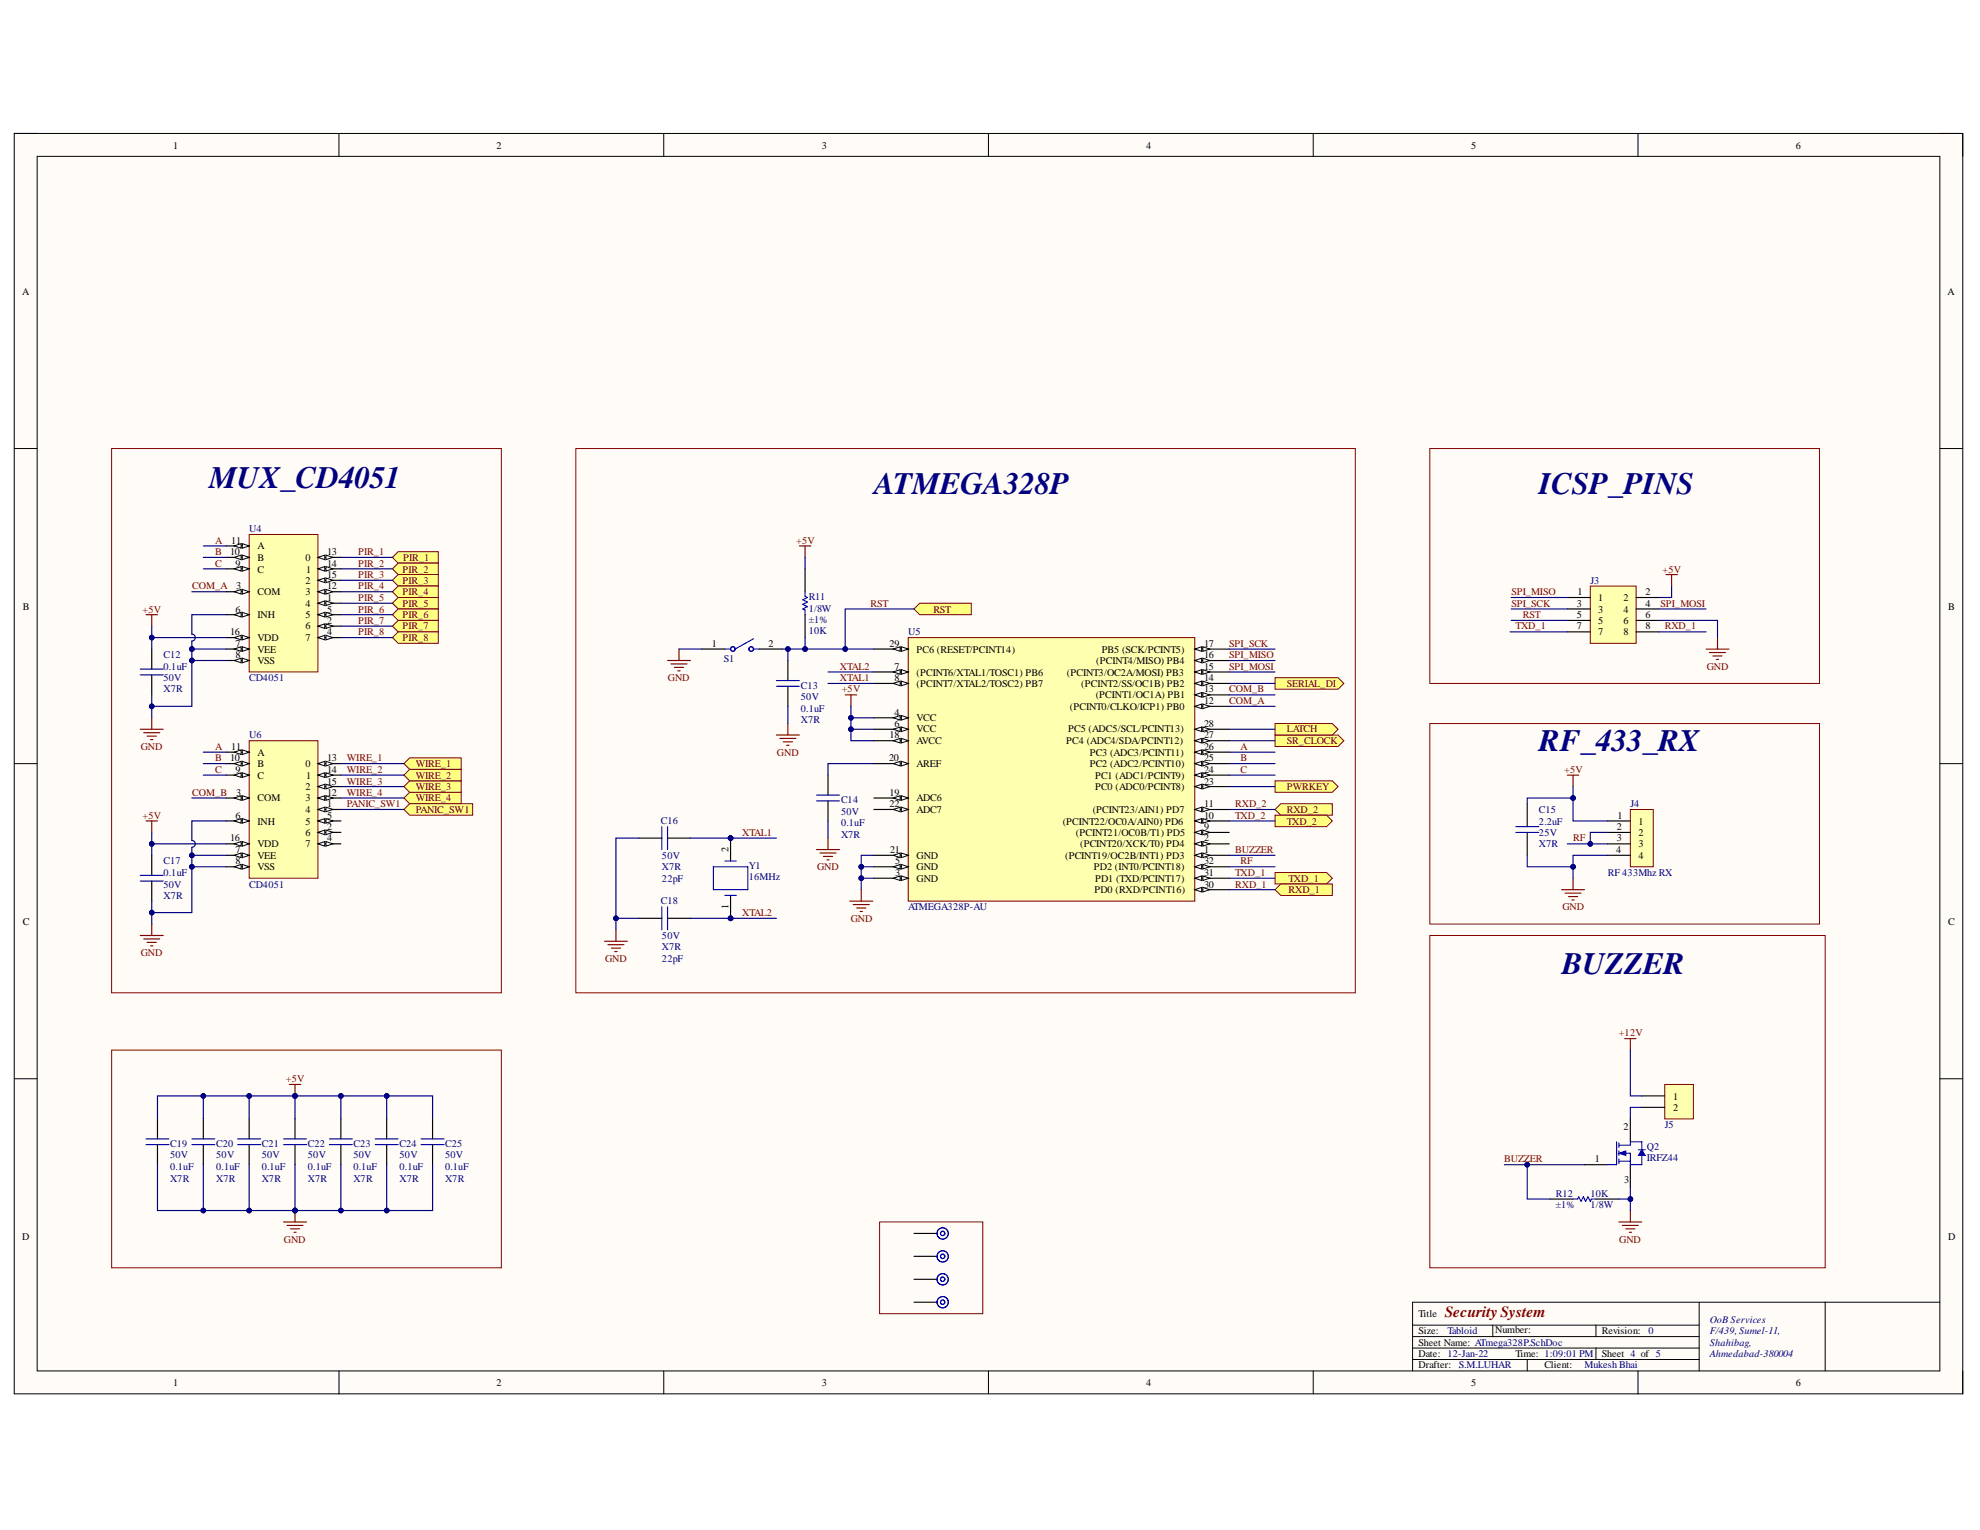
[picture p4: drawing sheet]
<svg xmlns="http://www.w3.org/2000/svg" width="279mm" height="216mm" viewBox="0 0 279 216" stroke-linecap="round" stroke-linejoin="round" font-family="sans-serif">
<defs><g id="words">
<g font-size="4.4" fill="#000080">
<text x="29.5" y="68.8">MUX_CD4051</text>
<text x="123.3" y="69.6">ATMEGA328P</text>
<text x="217.2" y="69.6">ICSP_PINS</text>
<text x="217.2" y="106">RF_433_RX</text>
<text x="220.4" y="137.5">BUZZER</text>
</g>
<text font-size="2.2" fill="#800000" x="203.9" y="185.8">SecuritySystem</text>
<g font-size="1.4">
<text x="24.4" y="21">1</text>
<text x="70.1" y="21">2</text>
<text x="116" y="21">3</text>
<text x="161.7" y="21">4</text>
<text x="207.6" y="21">5</text>
<text x="253.4" y="21">6</text>
<text x="3.1" y="41.6">A</text>
<text x="274.8" y="41.6">A</text>
<text x="32.6" y="76.7">11</text>
<text x="36.3" y="77.5">A</text>
<text x="32.5" y="78.3">10</text>
<text x="33.2" y="80">9</text>
<text x="33.3" y="83.2">3</text>
<text x="36.3" y="79.1">B</text>
<text x="36.3" y="80.8">C</text>
<text x="43.1" y="82.4">2</text>
<text x="43.1" y="79.1">0</text>
<text x="43.2" y="80.8">1</text>
<text x="46.2" y="83.2">12</text>
<text x="46.2" y="81.6">15</text>
<text x="46.2" y="80">14</text>
<text x="46.2" y="78.3">13</text>
<text x="3.2" y="86">B</text>
<text x="32.5" y="89.7">16</text>
<text x="33.2" y="86.5">6</text>
<text x="36.3" y="84">COM</text>
<text x="36.3" y="87.2">INH</text>
<text x="43.1" y="88.8">6</text>
<text x="43.1" y="87.2">5</text>
<text x="43.1" y="85.6">4</text>
<text x="43.1" y="84">3</text>
<text x="46.2" y="89.7">4</text>
<text x="46.2" y="88.1">2</text>
<text x="46.2" y="86.5">5</text>
<text x="46.2" y="84.8">1</text>
<text x="222.5" y="85.6">3</text>
<text x="222.5" y="87.2">5</text>
<text x="222.5" y="88.8">7</text>
<text x="222.6" y="84">1</text>
<text x="225.5" y="84.8">1</text>
<text x="225.5" y="86.5">3</text>
<text x="225.5" y="88.1">5</text>
<text x="225.5" y="89.7">7</text>
<text x="229.1" y="84.8">2</text>
<text x="229.1" y="86.5">4</text>
<text x="229.1" y="88.1">6</text>
<text x="229.1" y="89.7">8</text>
<text x="232.2" y="84">2</text>
<text x="232.2" y="85.6">4</text>
<text x="232.2" y="87.2">6</text>
<text x="232.2" y="88.8">8</text>
<text x="274.9" y="86">B</text>
<text x="33.2" y="91.3">7</text>
<text x="33.2" y="92.9">8</text>
<text x="36.3" y="90.4">VDD</text>
<text x="36.3" y="92.1">VEE</text>
<text x="36.3" y="93.7">VSS</text>
<text x="43.1" y="90.4">7</text>
<text x="100.4" y="91.3">1</text>
<text x="108.5" y="91.3">2</text>
<text x="125.5" y="91.3">29</text>
<text x="126.2" y="94.5">7</text>
<text x="129.3" y="95.3">(PCINT6/XTAL1/TOSC1) PB6</text>
<text x="129.3" y="92.1">PC6 (RESET/PCINT14)</text>
<text x="150.6" y="95.3">(PCINT3/OC2A/MOSI) PB3</text>
<text x="154.7" y="93.7">(PCINT4/MISO) PB4</text>
<text x="155.5" y="92.1">PB5 (SCK/PCINT5)</text>
<text x="169.9" y="94.5">15</text>
<text x="169.9" y="92.9">16</text>
<text x="169.9" y="91.3">17</text>
<text x="126.2" y="101">4</text>
<text x="126.2" y="96.1">8</text>
<text x="129.3" y="101.8">VCC</text>
<text x="129.3" y="96.9">(PCINT7/XTAL2/TOSC2) PB7</text>
<text x="151" y="100.1">(PCINT0/CLKO/ICP1) PB0</text>
<text x="152.6" y="96.9">(PCINT2/SS/OC1B) PB2</text>
<text x="154.6" y="98.5">(PCINT1/OC1A) PB1</text>
<text x="169.9" y="99.4">12</text>
<text x="169.9" y="97.7">13</text>
<text x="169.9" y="96.1">14</text>
<text x="32.5" y="107.4">10</text>
<text x="32.6" y="105.8">11</text>
<text x="36.3" y="106.7">A</text>
<text x="46.2" y="107.4">13</text>
<text x="125.4" y="107.4">20</text>
<text x="125.5" y="104.2">18</text>
<text x="126.2" y="102.6">6</text>
<text x="129.3" y="103.4">VCC</text>
<text x="129.3" y="105.1">AVCC</text>
<text x="150.5" y="105.1">PC4 (ADC4/SDA/PCINT12)</text>
<text x="150.7" y="103.4">PC5 (ADC5/SCL/PCINT13)</text>
<text x="153.8" y="106.7">PC3 (ADC3/PCINT11)</text>
<text x="169.9" y="107.4">25</text>
<text x="169.9" y="105.8">26</text>
<text x="169.9" y="104.2">27</text>
<text x="169.9" y="102.6">28</text>
<text x="33.2" y="109">9</text>
<text x="33.3" y="112.3">3</text>
<text x="36.3" y="108.3">B</text>
<text x="36.3" y="109.9">C</text>
<text x="36.3" y="113.1">COM</text>
<text x="43.1" y="113.1">3</text>
<text x="43.1" y="111.5">2</text>
<text x="43.1" y="108.3">0</text>
<text x="43.2" y="109.9">1</text>
<text x="46.2" y="113.9">1</text>
<text x="46.2" y="112.3">12</text>
<text x="46.2" y="110.7">15</text>
<text x="46.2" y="109">14</text>
<text x="125.5" y="112.3">19</text>
<text x="125.5" y="113.9">22</text>
<text x="129.3" y="113.1">ADC6</text>
<text x="129.3" y="108.3">AREF</text>
<text x="153.8" y="108.3">PC2 (ADC2/PCINT10)</text>
<text x="154.5" y="111.5">PC0 (ADC0/PCINT8)</text>
<text x="154.5" y="109.9">PC1 (ADC1/PCINT9)</text>
<text x="169.9" y="113.9">11</text>
<text x="169.9" y="110.7">23</text>
<text x="169.9" y="109">24</text>
<text x="32.5" y="118.7">16</text>
<text x="33.2" y="115.5">6</text>
<text x="36.3" y="116.4">INH</text>
<text x="36.3" y="119.6">VDD</text>
<text x="43.1" y="119.6">7</text>
<text x="43.1" y="118">6</text>
<text x="43.1" y="116.4">5</text>
<text x="43.1" y="114.7">4</text>
<text x="46.2" y="118.7">4</text>
<text x="46.2" y="117.1">2</text>
<text x="46.2" y="115.5">5</text>
<text x="129.3" y="114.7">ADC7</text>
<text x="150" y="116.4">(PCINT22/OC0A/AIN0) PD6</text>
<text x="151.8" y="118">(PCINT21/OC0B/T1) PD5</text>
<text x="152.4" y="119.6">(PCINT20/XCK/T0) PD4</text>
<text x="154.2" y="114.7">(PCINT23/AIN1) PD7</text>
<text x="169.9" y="118.7">2</text>
<text x="169.9" y="117.1">9</text>
<text x="169.9" y="115.5">10</text>
<text x="228.2" y="117.1">2</text>
<text x="228.2" y="118.7">3</text>
<text x="228.2" y="115.5">1</text>
<text x="231.2" y="116.4">1</text>
<text x="231.2" y="118">2</text>
<text x="231.2" y="119.6">3</text>
<text x="33.2" y="120.3">7</text>
<text x="33.2" y="122">8</text>
<text x="36.3" y="121.2">VEE</text>
<text x="36.3" y="122.8">VSS</text>
<text x="102.8" y="120.2" transform="rotate(-90 102.8 120.2)">2</text>
<text x="125.6" y="120.3">21</text>
<text x="126.3" y="123.6">3</text>
<text x="126.3" y="122">5</text>
<text x="129.3" y="124.4">GND</text>
<text x="129.3" y="122.8">GND</text>
<text x="129.3" y="121.2">GND</text>
<text x="150.3" y="121.2">(PCINT19/OC2B/INT1) PD3</text>
<text x="154.4" y="122.8">PD2 (INT0/PCINT18)</text>
<text x="154.5" y="124.4">PD1 (TXD/PCINT17)</text>
<text x="169.9" y="120.3">1</text>
<text x="169.9" y="125.2">30</text>
<text x="169.9" y="123.6">31</text>
<text x="169.9" y="122">32</text>
<text x="228.1" y="120.3">4</text>
<text x="231.2" y="121.2">4</text>
<text x="3.2" y="130.5">C</text>
<text x="102.8" y="128.2" transform="rotate(-90 102.8 128.2)">1</text>
<text x="154.4" y="126">PD0 (RXD/PCINT16)</text>
<text x="274.9" y="130.5">C</text>
<text x="236.1" y="155.2">1</text>
<text x="229.1" y="159.5">2</text>
<text x="236.1" y="156.8">2</text>
<text x="225" y="164">1</text>
<text x="229.2" y="166.9">3</text>
<text x="3.1" y="174.9">D</text>
<text x="274.9" y="174.9">D</text>
<text x="200.2" y="185.8">Title</text>
<text x="200.2" y="188.3">Size:</text>
<text x="200.2" y="191.5">Date: 12-Jan-22</text>
<text x="200.2" y="189.9">Sheet Name: ATmega328P.SchDoc</text>
<text x="211" y="188.1">Number:</text>
<text x="213.9" y="191.5">Time: 1:09:01 PM</text>
<text x="226" y="188.3">Revision:</text>
<text x="226" y="191.5">Sheet 4 of 5</text>
<text x="24.4" y="195.6">1</text>
<text x="70.1" y="195.6">2</text>
<text x="116" y="195.6">3</text>
<text x="161.7" y="195.6">4</text>
<text x="200.2" y="193.1">Drafter:</text>
<text x="207.6" y="195.6">5</text>
<text x="217.9" y="193.1">Client:</text>
<text x="253.4" y="195.6">6</text>
</g>
<g font-size="1.4" fill="#800000">
<text x="30.3" y="76.7">A</text>
<text x="112.3" y="76.7">+5V</text>
<text x="27.1" y="83.2">COM_A</text>
<text x="30.3" y="78.3">B</text>
<text x="30.3" y="80">C</text>
<text x="50.6" y="78.3">PIR_1</text>
<text x="50.6" y="80">PIR_2</text>
<text x="50.6" y="81.6">PIR_3</text>
<text x="50.6" y="83.2">PIR_4</text>
<text x="56.8" y="80.8">PIR_2</text>
<text x="56.8" y="82.4">PIR_3</text>
<text x="56.9" y="79.1">PIR_1</text>
<text x="234.6" y="80.8">+5V</text>
<text x="20.1" y="86.5">+5V</text>
<text x="50.6" y="84.8">PIR_5</text>
<text x="50.6" y="86.5">PIR_6</text>
<text x="50.6" y="88.1">PIR_7</text>
<text x="50.6" y="89.7">PIR_8</text>
<text x="56.8" y="85.6">PIR_5</text>
<text x="56.8" y="87.2">PIR_6</text>
<text x="56.8" y="84">PIR_4</text>
<text x="56.8" y="88.8">PIR_7</text>
<text x="122.8" y="85.6">RST</text>
<text x="131.7" y="86.5">RST</text>
<text x="213.3" y="84">SPI_MISO</text>
<text x="213.3" y="85.6">SPI_SCK</text>
<text x="213.9" y="88.8">TXD_1</text>
<text x="214.9" y="87.2">RST</text>
<text x="234.3" y="85.6">SPI_MOSI</text>
<text x="234.9" y="88.8">RXD_1</text>
<text x="56.8" y="90.4">PIR_8</text>
<text x="118.5" y="94.5">XTAL2</text>
<text x="173.5" y="91.3">SPI_SCK</text>
<text x="173.5" y="92.9">SPI_MISO</text>
<text x="173.5" y="94.5">SPI_MOSI</text>
<text x="240.8" y="94.5">GND</text>
<text x="94.3" y="96.1">GND</text>
<text x="118.5" y="96.1">XTAL1</text>
<text x="118.8" y="97.7">+5V</text>
<text x="173.5" y="97.7">COM_B</text>
<text x="173.5" y="99.4">COM_A</text>
<text x="181.6" y="96.9">SERIAL_DI</text>
<text x="19.9" y="105.8">GND</text>
<text x="30.3" y="105.8">A</text>
<text x="30.3" y="107.4">B</text>
<text x="48.9" y="107.4">WIRE_1</text>
<text x="109.6" y="106.7">GND</text>
<text x="175.1" y="105.8">A</text>
<text x="175.1" y="107.4">B</text>
<text x="181.6" y="105.1">SR_CLOCK</text>
<text x="181.6" y="103.4">LATCH</text>
<text x="27.1" y="112.3">COM_B</text>
<text x="30.3" y="109">C</text>
<text x="48.9" y="109">WIRE_2</text>
<text x="48.9" y="110.7">WIRE_3</text>
<text x="48.9" y="112.3">WIRE_4</text>
<text x="48.9" y="113.9">PANIC_SW1</text>
<text x="58.7" y="113.1">WIRE_4</text>
<text x="58.7" y="111.5">WIRE_3</text>
<text x="58.7" y="108.3">WIRE_1</text>
<text x="58.7" y="109.9">WIRE_2</text>
<text x="174.3" y="113.9">RXD_2</text>
<text x="175.1" y="109">C</text>
<text x="181.6" y="111.5">PWRKEY</text>
<text x="220.7" y="109">+5V</text>
<text x="20.1" y="115.5">+5V</text>
<text x="58.7" y="114.7">PANIC_SW1</text>
<text x="104.7" y="118">XTAL1</text>
<text x="174.3" y="115.5">TXD_2</text>
<text x="181.6" y="114.7">RXD_2</text>
<text x="181.6" y="116.4">TXD_2</text>
<text x="222" y="118.7">RF</text>
<text x="115.3" y="122.8">GND</text>
<text x="174.3" y="125.2">RXD_1</text>
<text x="174.3" y="123.6">TXD_1</text>
<text x="174.3" y="120.3">BUZZER</text>
<text x="175.1" y="122">RF</text>
<text x="181.8" y="124.4">TXD_1</text>
<text x="104.7" y="129.3">XTAL2</text>
<text x="120" y="130.1">GND</text>
<text x="181.8" y="126">RXD_1</text>
<text x="220.5" y="128.5">GND</text>
<text x="19.9" y="135">GND</text>
<text x="85.4" y="135.7">GND</text>
<text x="228.4" y="146.2">+12V</text>
<text x="40.3" y="152.7">+5V</text>
<text x="212.3" y="164">BUZZER</text>
<text x="40.1" y="175.4">GND</text>
<text x="228.5" y="175.4">GND</text>
</g>
<g font-size="1.4" fill="#000080">
<text x="35.2" y="75.1">U4</text>
<text x="224.4" y="82.4">J3</text>
<text x="114.1" y="86.3">1/8W</text>
<text x="114.1" y="87.9">±1%</text>
<text x="114.1" y="89.5">10K</text>
<text x="114.1" y="84.6">R11</text>
<text x="128.2" y="89.7">U5</text>
<text x="23.1" y="94.5">0.1uF</text>
<text x="23.1" y="92.9">C12</text>
<text x="102.1" y="93.4">S1</text>
<text x="23.1" y="96.1">50V</text>
<text x="23.1" y="97.7">X7R</text>
<text x="35.2" y="96.1">CD4051</text>
<text x="113" y="98.8">50V</text>
<text x="113" y="100.4">0.1uF</text>
<text x="113" y="97.2">C13</text>
<text x="35.2" y="104.2">U6</text>
<text x="113" y="102">X7R</text>
<text x="118.7" y="113.3">C14</text>
<text x="230.1" y="113.9">J4</text>
<text x="93.2" y="116.2">C16</text>
<text x="118.7" y="114.9">50V</text>
<text x="118.7" y="116.5">0.1uF</text>
<text x="118.7" y="118.2">X7R</text>
<text x="217.2" y="118">25V</text>
<text x="217.2" y="119.6">X7R</text>
<text x="217.2" y="116.4">2.2uF</text>
<text x="217.2" y="114.7">C15</text>
<text x="23.1" y="125.2">50V</text>
<text x="23.1" y="123.6">0.1uF</text>
<text x="23.1" y="122">C17</text>
<text x="35.2" y="125.2">CD4051</text>
<text x="93.4" y="121.2">50V</text>
<text x="93.4" y="122.8">X7R</text>
<text x="93.4" y="124.4">22pF</text>
<text x="105.7" y="122.6">Y1</text>
<text x="105.7" y="124.2">16MHz</text>
<text x="226.9" y="123.6">RF 433Mhz RX</text>
<text x="23.1" y="126.9">X7R</text>
<text x="93.2" y="127.5">C18</text>
<text x="128.2" y="128.5">ATMEGA328P-AU</text>
<text x="93.4" y="132.5">50V</text>
<text x="93.4" y="134.1">X7R</text>
<text x="93.4" y="135.7">22pF</text>
<text x="24" y="161.8">C19</text>
<text x="30.5" y="161.8">C20</text>
<text x="36.9" y="161.8">C21</text>
<text x="43.5" y="161.8">C22</text>
<text x="49.9" y="161.8">C23</text>
<text x="56.4" y="161.8">C24</text>
<text x="62.8" y="161.8">C25</text>
<text x="234.9" y="159.2">J5</text>
<text x="24" y="163.4">50V</text>
<text x="24" y="165.1">0.1uF</text>
<text x="24" y="166.7">X7R</text>
<text x="30.5" y="163.4">50V</text>
<text x="30.5" y="165.1">0.1uF</text>
<text x="30.5" y="166.7">X7R</text>
<text x="36.9" y="163.4">50V</text>
<text x="36.9" y="165.1">0.1uF</text>
<text x="36.9" y="166.7">X7R</text>
<text x="43.5" y="163.4">50V</text>
<text x="43.5" y="165.1">0.1uF</text>
<text x="43.5" y="166.7">X7R</text>
<text x="49.9" y="163.4">50V</text>
<text x="49.9" y="165.1">0.1uF</text>
<text x="49.9" y="166.7">X7R</text>
<text x="56.4" y="163.4">50V</text>
<text x="56.4" y="165.1">0.1uF</text>
<text x="56.4" y="166.7">X7R</text>
<text x="62.8" y="163.4">50V</text>
<text x="62.8" y="165.1">0.1uF</text>
<text x="62.8" y="166.7">X7R</text>
<text x="232.4" y="162.3">Q2</text>
<text x="232.4" y="163.9">IRFZ44</text>
<text x="219.5" y="170.5">±1%</text>
<text x="219.5" y="168.9">R12</text>
<text x="224.4" y="170.5">1/8W</text>
<text x="224.4" y="168.9">10K</text>
<text x="204.2" y="188.3">Tabloid</text>
<text x="232.6" y="188.3">0</text>
<text x="241.3" y="186.7">OoB Services</text>
<text x="241.3" y="188.3">F/439,Sumel-11,</text>
<text x="241.3" y="189.9">Shahibag,</text>
<text x="241.3" y="191.5">Ahmedabad-380004</text>
<text x="205.8" y="193.1">S.M.LUHAR</text>
<text x="223.6" y="193.1">Mukesh Bhai</text>
</g>
</g></defs>
<path d="M2 18.8h275v177.9h-275z" fill-rule="evenodd" fill="#fffcf8"/>
<path d="M2 18.8h275v177.9h-275z" fill="none" stroke="#000" stroke-width=".14"/>
<path d="M5.2 22.1h268.5v171.4h-268.5z" fill-rule="evenodd" fill="#fffcf8"/>
<g fill="none" stroke="#000" stroke-width=".14">
<path d="M2 18.8h3.2M47.8 18.8v3.3M93.7 18.8v3.3M139.5 18.8v3.3M185.3 18.8v3.3M231.1 18.8v3.3M273.7 18.8h3.3v3.3M5.2 22.1h268.5v171.4h-268.5zM2 63.3h3.2M273.7 63.3h3.3M2 107.8h3.2M273.7 107.8h3.3"/>
<path d="M2 152.2h3.2M273.7 152.2h3.3M47.8 193.5v3.2M93.7 193.5v3.2M139.5 193.5v3.2M185.3 193.5v3.2M199.3 187h40.5M199.3 191.8h40.5M199.3 190.2h40.5M199.3 188.6h40.5M210.6 187v1.6M215.5 191.8v1.7"/>
<path d="M225.2 187v1.6M225.2 190.2v1.6M231.1 193.5v3.2M239.8 183.8v9.7M257.6 183.8v9.7M273.7 183.8h-74.4v9.7M277 193.5v3.2"/>
</g>
<path d="M112.8 77h1.6M113.6 77v1.7M94.2 93.2h3.2M94.7 93.7h2.2M95.2 94.2h1.3M95.7 94.7h.3M95.8 91.6v1.6" fill="none" stroke="#800000" stroke-width=".16"/>
<path d="M113.6 83.5v.7l.3 .1-.6 .3 .6 .4-.6 .3 .6 .3-.6 .3 .3 .2v.6" fill="none" stroke="#00f" stroke-width=".16"/>
<path d="M113.6 80.3v3.2M113.6 86.7v3.3" fill="none" stroke="#000" stroke-width=".16"/>
<circle cx="103.1" cy="118.3" r=".32" fill="#000080"/>
<circle cx="103.1" cy="118.3" r=".32" fill="none" stroke="#000080" stroke-width=".14"/>
<circle cx="103.1" cy="129.6" r=".32" fill="#000080"/>
<circle cx="103.1" cy="129.6" r=".32" fill="none" stroke="#000080" stroke-width=".14"/>
<path d="M100.7 122.3h4.8v3.2h-4.8z" fill="none" stroke="#00f" stroke-width=".16"/>
<path d="M103.1 118.3v3.2" fill="none" stroke="#000" stroke-width=".16"/>
<circle cx="103.1" cy="118.3" r=".32" fill="#000080"/>
<circle cx="103.1" cy="118.3" r=".32" fill="none" stroke="#000080" stroke-width=".14"/>
<path d="M103.1 126.4v3.2" fill="none" stroke="#000" stroke-width=".16"/>
<circle cx="103.1" cy="129.6" r=".32" fill="#000080"/>
<circle cx="103.1" cy="129.6" r=".32" fill="none" stroke="#000080" stroke-width=".14"/>
<path d="M93.4 116.6v3.3M94.2 116.6v3.3M93.4 128v3.2M94.2 128v3.2M102.3 121.5h1.6M102.3 126.4h1.6" fill="none" stroke="#00f" stroke-width=".16"/>
<path d="M90.2 118.3h3.2M94.2 118.3h3.2M90.2 129.6h3.2M94.2 129.6h3.2" fill="none" stroke="#000" stroke-width=".16"/>
<g fill="none" stroke="#800000" stroke-width=".16">
<path d="M119.3 98.1h1.6M120.1 98.1v1.6M115.2 119.9h3.3M116.8 118.3v1.6M85.3 132.8h3.2M85.8 133.3h2.2M86.3 133.8h1.3M86.8 134.3h.3M86.9 131.2v1.6M115.7 120.4h2.3M116.2 120.9h1.3M116.7 121.3h.3"/>
<path d="M229.3 146.6h1.6M230.1 146.6v1.6M228.4 172.4h3.3M228.9 172.9h2.3M229.4 173.4h1.3M229.9 173.9h.3M230.1 170.8v1.6"/>
</g>
<path d="M230.1 114.2h3.2v8.1h-3.2z" fill-rule="evenodd" fill="#ffffb0"/>
<path d="M230.1 114.2h3.2v8.1h-3.2z" fill="none" stroke="#800000" stroke-width=".14"/>
<g fill="none" stroke="#000" stroke-width=".16">
<path d="M226.8 115.8h3.3M226.8 117.5h3.3M226.8 119.1h3.3M226.8 120.7h3.3M22.2 157.9v2.8M28.7 157.9v2.8M35.2 157.9v2.8M41.6 157.9v2.8M48.1 157.9v2.8M54.6 157.9v2.8M61 157.9v2.8M22.2 161.5v2.8"/>
<path d="M28.7 161.5v2.8M35.2 161.5v2.8M41.6 161.5v2.8M48.1 161.5v2.8M54.6 161.5v2.8M61 161.5v2.8"/>
</g>
<path d="M221.2 109.4h1.6M222 109.4v1.6M220.4 125.5h3.2M220.8 126h2.3M221.3 126.5h1.3M221.8 127h.3M222 123.9v1.6M40 172.4h3.2M40.5 172.9h2.3M41 173.4h1.3M41.5 173.9h.3M41.6 170.8v1.6" fill="none" stroke="#800000" stroke-width=".16"/>
<g fill="none" stroke="#00f" stroke-width=".16">
<path d="M20.6 161.5h3.2M20.6 160.7h3.2M27.1 161.5h3.2M27.1 160.7h3.2M33.5 161.5h3.3M33.5 160.7h3.3M40 161.5h3.2M40 160.7h3.2M46.5 161.5h3.2M46.5 160.7h3.2M53 161.5h3.2M53 160.7h3.2"/>
<path d="M59.4 161.5h3.3M59.4 160.7h3.3"/>
</g>
<circle cx="41.6" cy="170.8" r=".32" fill="#000080"/>
<circle cx="41.6" cy="170.8" r=".32" fill="none" stroke="#000080" stroke-width=".14"/>
<path d="M40.8 153h1.6M41.6 153v1.6" fill="none" stroke="#800000" stroke-width=".16"/>
<circle cx="41.6" cy="154.6" r=".32" fill="#000080"/>
<circle cx="41.6" cy="154.6" r=".32" fill="none" stroke="#000080" stroke-width=".14"/>
<g fill="none" stroke="#00f" stroke-width=".16">
<path d="M115.2 113h3.3M115.2 112.2h3.3"/>
<circle cx="133" cy="177.3" r=".31"/>
<circle cx="133" cy="174.1" r=".31"/>
<circle cx="133" cy="177.3" r=".8"/>
<circle cx="133" cy="174.1" r=".8"/>
<circle cx="133" cy="180.5" r=".31"/>
<circle cx="133" cy="183.8" r=".31"/>
<circle cx="133" cy="180.5" r=".8"/>
<circle cx="133" cy="183.8" r=".8"/>
</g>
<path d="M116.8 109.4v2.8M116.8 113v2.8M129 174.1h3.2M129 177.3h3.2M129 180.5h3.2M129 183.8h3.2" fill="none" stroke="#000" stroke-width=".16"/>
<path d="M235.1 81.1h1.6M235.9 81.1v1.6M240.7 91.6h3.3M241.2 92.1h2.3M241.7 92.6h1.3M242.2 93.1h.3M242.4 90v1.6M119.9 127.2h3.3M120.4 127.6h2.3M120.9 128.1h1.3M121.4 128.6h.3M121.5 125.5v1.7" fill="none" stroke="#800000" stroke-width=".16"/>
<path d="M35.2 104.5h9.7v19.4h-9.7z" fill-rule="evenodd" fill="#ffffb0"/>
<path d="M35.2 104.5h9.7v19.4h-9.7z" fill="none" stroke="#800000" stroke-width=".14"/>
<path d="M31.9 106.1h3.3" fill="none" stroke="#000" stroke-width=".16"/>
<path d="M34.2 105.8l1 .3-1 .4z" fill="#f8fcff"/>
<path d="M34.2 105.8l1 .3-1 .4z" fill="none" stroke="#000" stroke-width=".14"/>
<path d="M33.1 106.1l.9-.3v.7z" fill="#f8fcff"/>
<path d="M33.1 106.1l.9-.3v.7z" fill="none" stroke="#000" stroke-width=".14"/>
<path d="M31.9 107.8h3.3" fill="none" stroke="#000" stroke-width=".16"/>
<path d="M34.2 107.4l1 .4-1 .3z" fill="#f8fcff"/>
<path d="M34.2 107.4l1 .4-1 .3z" fill="none" stroke="#000" stroke-width=".14"/>
<path d="M33.1 107.8l.9-.4v.7z" fill="#f8fcff"/>
<path d="M33.1 107.8l.9-.4v.7z" fill="none" stroke="#000" stroke-width=".14"/>
<path d="M31.9 109.4h3.3" fill="none" stroke="#000" stroke-width=".16"/>
<path d="M34.2 109l1 .4-1 .3z" fill="#f8fcff"/>
<path d="M34.2 109l1 .4-1 .3z" fill="none" stroke="#000" stroke-width=".14"/>
<path d="M33.1 109.4l.9-.4v.7z" fill="#f8fcff"/>
<path d="M33.1 109.4l.9-.4v.7z" fill="none" stroke="#000" stroke-width=".14"/>
<path d="M31.9 112.6h3.3" fill="none" stroke="#000" stroke-width=".16"/>
<path d="M34.2 112.3l1 .3-1 .3z" fill="#f8fcff"/>
<path d="M34.2 112.3l1 .3-1 .3z" fill="none" stroke="#000" stroke-width=".14"/>
<path d="M33.1 112.6l.9-.3v.6z" fill="#f8fcff"/>
<path d="M33.1 112.6l.9-.3v.6z" fill="none" stroke="#000" stroke-width=".14"/>
<path d="M31.9 115.8h3.3" fill="none" stroke="#000" stroke-width=".16"/>
<path d="M34.2 115.5l1 .3-1 .4z" fill="#f8fcff"/>
<path d="M34.2 115.5l1 .3-1 .4z" fill="none" stroke="#000" stroke-width=".14"/>
<path d="M33.1 115.8l.9-.3v.7z" fill="#f8fcff"/>
<path d="M33.1 115.8l.9-.3v.7z" fill="none" stroke="#000" stroke-width=".14"/>
<path d="M31.9 119.1h3.3" fill="none" stroke="#000" stroke-width=".16"/>
<path d="M34.2 118.8l1 .3-1 .3z" fill="#f8fcff"/>
<path d="M34.2 118.8l1 .3-1 .3z" fill="none" stroke="#000" stroke-width=".14"/>
<path d="M33.1 119.1l.9-.3v.6z" fill="#f8fcff"/>
<path d="M33.1 119.1l.9-.3v.6z" fill="none" stroke="#000" stroke-width=".14"/>
<path d="M31.9 120.7h3.3" fill="none" stroke="#000" stroke-width=".16"/>
<path d="M34.2 120.4l1 .3-1 .3z" fill="#f8fcff"/>
<path d="M34.2 120.4l1 .3-1 .3z" fill="none" stroke="#000" stroke-width=".14"/>
<path d="M33.1 120.7l.9-.3v.6z" fill="#f8fcff"/>
<path d="M33.1 120.7l.9-.3v.6z" fill="none" stroke="#000" stroke-width=".14"/>
<path d="M31.9 122.3h3.3" fill="none" stroke="#000" stroke-width=".16"/>
<path d="M34.2 122l1 .3-1 .3z" fill="#f8fcff"/>
<path d="M34.2 122l1 .3-1 .3z" fill="none" stroke="#000" stroke-width=".14"/>
<path d="M33.1 122.3l.9-.3v.6z" fill="#f8fcff"/>
<path d="M33.1 122.3l.9-.3v.6z" fill="none" stroke="#000" stroke-width=".14"/>
<path d="M44.9 119.1h3.2" fill="none" stroke="#000" stroke-width=".16"/>
<path d="M44.9 119.1l.9-.3v.6z" fill="#f8fcff"/>
<path d="M44.9 119.1l.9-.3v.6z" fill="none" stroke="#000" stroke-width=".14"/>
<path d="M46 118.8l1 .3-1 .3z" fill="#f8fcff"/>
<path d="M46 118.8l1 .3-1 .3z" fill="none" stroke="#000" stroke-width=".14"/>
<path d="M44.9 117.5h3.2" fill="none" stroke="#000" stroke-width=".16"/>
<path d="M44.9 117.5l.9-.4v.7z" fill="#f8fcff"/>
<path d="M44.9 117.5l.9-.4v.7z" fill="none" stroke="#000" stroke-width=".14"/>
<path d="M46 117.1l1 .4-1 .3z" fill="#f8fcff"/>
<path d="M46 117.1l1 .4-1 .3z" fill="none" stroke="#000" stroke-width=".14"/>
<path d="M44.9 115.8h3.2" fill="none" stroke="#000" stroke-width=".16"/>
<path d="M44.9 115.8l.9-.3v.7z" fill="#f8fcff"/>
<path d="M44.9 115.8l.9-.3v.7z" fill="none" stroke="#000" stroke-width=".14"/>
<path d="M46 115.5l1 .3-1 .4z" fill="#f8fcff"/>
<path d="M46 115.5l1 .3-1 .4z" fill="none" stroke="#000" stroke-width=".14"/>
<path d="M44.9 114.2h3.2" fill="none" stroke="#000" stroke-width=".16"/>
<path d="M44.9 114.2l.9-.3v.6z" fill="#f8fcff"/>
<path d="M44.9 114.2l.9-.3v.6z" fill="none" stroke="#000" stroke-width=".14"/>
<path d="M46 113.9l1 .3-1 .3z" fill="#f8fcff"/>
<path d="M46 113.9l1 .3-1 .3z" fill="none" stroke="#000" stroke-width=".14"/>
<path d="M44.9 112.6h3.2" fill="none" stroke="#000" stroke-width=".16"/>
<path d="M44.9 112.6l.9-.3v.6z" fill="#f8fcff"/>
<path d="M44.9 112.6l.9-.3v.6z" fill="none" stroke="#000" stroke-width=".14"/>
<path d="M46 112.3l1 .3-1 .3z" fill="#f8fcff"/>
<path d="M46 112.3l1 .3-1 .3z" fill="none" stroke="#000" stroke-width=".14"/>
<path d="M44.9 111h3.2" fill="none" stroke="#000" stroke-width=".16"/>
<path d="M44.9 111l.9-.3v.6z" fill="#f8fcff"/>
<path d="M44.9 111l.9-.3v.6z" fill="none" stroke="#000" stroke-width=".14"/>
<path d="M46 110.7l1 .3-1 .3z" fill="#f8fcff"/>
<path d="M46 110.7l1 .3-1 .3z" fill="none" stroke="#000" stroke-width=".14"/>
<path d="M44.9 109.4h3.2" fill="none" stroke="#000" stroke-width=".16"/>
<path d="M44.9 109.4l.9-.4v.7z" fill="#f8fcff"/>
<path d="M44.9 109.4l.9-.4v.7z" fill="none" stroke="#000" stroke-width=".14"/>
<path d="M46 109l1 .4-1 .3z" fill="#f8fcff"/>
<path d="M46 109l1 .4-1 .3z" fill="none" stroke="#000" stroke-width=".14"/>
<path d="M44.9 107.8h3.2" fill="none" stroke="#000" stroke-width=".16"/>
<path d="M44.9 107.8l.9-.4v.7z" fill="#f8fcff"/>
<path d="M44.9 107.8l.9-.4v.7z" fill="none" stroke="#000" stroke-width=".14"/>
<path d="M46 107.4l1 .4-1 .3z" fill="#f8fcff"/>
<path d="M46 107.4l1 .4-1 .3z" fill="none" stroke="#000" stroke-width=".14"/>
<path d="M35.2 75.4h9.7v19.4h-9.7z" fill-rule="evenodd" fill="#ffffb0"/>
<path d="M35.2 75.4h9.7v19.4h-9.7z" fill="none" stroke="#800000" stroke-width=".14"/>
<path d="M31.9 77h3.3" fill="none" stroke="#000" stroke-width=".16"/>
<path d="M34.2 76.7l1 .3-1 .4z" fill="#f8fcff"/>
<path d="M34.2 76.7l1 .3-1 .4z" fill="none" stroke="#000" stroke-width=".14"/>
<path d="M33.1 77l.9-.3v.7z" fill="#f8fcff"/>
<path d="M33.1 77l.9-.3v.7z" fill="none" stroke="#000" stroke-width=".14"/>
<path d="M31.9 78.7h3.3" fill="none" stroke="#000" stroke-width=".16"/>
<path d="M34.2 78.3l1 .4-1 .3z" fill="#f8fcff"/>
<path d="M34.2 78.3l1 .4-1 .3z" fill="none" stroke="#000" stroke-width=".14"/>
<path d="M33.1 78.7l.9-.4v.7z" fill="#f8fcff"/>
<path d="M33.1 78.7l.9-.4v.7z" fill="none" stroke="#000" stroke-width=".14"/>
<path d="M31.9 80.3h3.3" fill="none" stroke="#000" stroke-width=".16"/>
<path d="M34.2 79.9l1 .4-1 .3z" fill="#f8fcff"/>
<path d="M34.2 79.9l1 .4-1 .3z" fill="none" stroke="#000" stroke-width=".14"/>
<path d="M33.1 80.3l.9-.4v.7z" fill="#f8fcff"/>
<path d="M33.1 80.3l.9-.4v.7z" fill="none" stroke="#000" stroke-width=".14"/>
<path d="M31.9 83.5h3.3" fill="none" stroke="#000" stroke-width=".16"/>
<path d="M34.2 83.2l1 .3-1 .3z" fill="#f8fcff"/>
<path d="M34.2 83.2l1 .3-1 .3z" fill="none" stroke="#000" stroke-width=".14"/>
<path d="M33.1 83.5l.9-.3v.6z" fill="#f8fcff"/>
<path d="M33.1 83.5l.9-.3v.6z" fill="none" stroke="#000" stroke-width=".14"/>
<path d="M31.9 86.7h3.3" fill="none" stroke="#000" stroke-width=".16"/>
<path d="M34.2 86.4l1 .3-1 .4z" fill="#f8fcff"/>
<path d="M34.2 86.4l1 .3-1 .4z" fill="none" stroke="#000" stroke-width=".14"/>
<path d="M33.1 86.7l.9-.3v.7z" fill="#f8fcff"/>
<path d="M33.1 86.7l.9-.3v.7z" fill="none" stroke="#000" stroke-width=".14"/>
<path d="M31.9 90h3.3" fill="none" stroke="#000" stroke-width=".16"/>
<path d="M34.2 89.6l1 .4-1 .3z" fill="#f8fcff"/>
<path d="M34.2 89.6l1 .4-1 .3z" fill="none" stroke="#000" stroke-width=".14"/>
<path d="M33.1 90l.9-.4v.7z" fill="#f8fcff"/>
<path d="M33.1 90l.9-.4v.7z" fill="none" stroke="#000" stroke-width=".14"/>
<path d="M31.9 91.6h3.3" fill="none" stroke="#000" stroke-width=".16"/>
<path d="M34.2 91.3l1 .3-1 .3z" fill="#f8fcff"/>
<path d="M34.2 91.3l1 .3-1 .3z" fill="none" stroke="#000" stroke-width=".14"/>
<path d="M33.1 91.6l.9-.3v.6z" fill="#f8fcff"/>
<path d="M33.1 91.6l.9-.3v.6z" fill="none" stroke="#000" stroke-width=".14"/>
<path d="M31.9 93.2h3.3" fill="none" stroke="#000" stroke-width=".16"/>
<path d="M34.2 92.9l1 .3-1 .3z" fill="#f8fcff"/>
<path d="M34.2 92.9l1 .3-1 .3z" fill="none" stroke="#000" stroke-width=".14"/>
<path d="M33.1 93.2l.9-.3v.6z" fill="#f8fcff"/>
<path d="M33.1 93.2l.9-.3v.6z" fill="none" stroke="#000" stroke-width=".14"/>
<path d="M44.9 90h3.2" fill="none" stroke="#000" stroke-width=".16"/>
<path d="M44.9 90l.9-.4v.7z" fill="#f8fcff"/>
<path d="M44.9 90l.9-.4v.7z" fill="none" stroke="#000" stroke-width=".14"/>
<path d="M46 89.6l1 .4-1 .3z" fill="#f8fcff"/>
<path d="M46 89.6l1 .4-1 .3z" fill="none" stroke="#000" stroke-width=".14"/>
<path d="M44.9 88.4h3.2" fill="none" stroke="#000" stroke-width=".16"/>
<path d="M44.9 88.4l.9-.4v.7z" fill="#f8fcff"/>
<path d="M44.9 88.4l.9-.4v.7z" fill="none" stroke="#000" stroke-width=".14"/>
<path d="M46 88l1 .4-1 .3z" fill="#f8fcff"/>
<path d="M46 88l1 .4-1 .3z" fill="none" stroke="#000" stroke-width=".14"/>
<path d="M44.9 86.7h3.2" fill="none" stroke="#000" stroke-width=".16"/>
<path d="M44.9 86.7l.9-.3v.7z" fill="#f8fcff"/>
<path d="M44.9 86.7l.9-.3v.7z" fill="none" stroke="#000" stroke-width=".14"/>
<path d="M46 86.4l1 .3-1 .4z" fill="#f8fcff"/>
<path d="M46 86.4l1 .3-1 .4z" fill="none" stroke="#000" stroke-width=".14"/>
<path d="M44.9 85.1h3.2" fill="none" stroke="#000" stroke-width=".16"/>
<path d="M44.9 85.1l.9-.3v.6z" fill="#f8fcff"/>
<path d="M44.9 85.1l.9-.3v.6z" fill="none" stroke="#000" stroke-width=".14"/>
<path d="M46 84.8l1 .3-1 .3z" fill="#f8fcff"/>
<path d="M46 84.8l1 .3-1 .3z" fill="none" stroke="#000" stroke-width=".14"/>
<path d="M44.9 83.5h3.2" fill="none" stroke="#000" stroke-width=".16"/>
<path d="M44.9 83.5l.9-.3v.6z" fill="#f8fcff"/>
<path d="M44.9 83.5l.9-.3v.6z" fill="none" stroke="#000" stroke-width=".14"/>
<path d="M46 83.2l1 .3-1 .3z" fill="#f8fcff"/>
<path d="M46 83.2l1 .3-1 .3z" fill="none" stroke="#000" stroke-width=".14"/>
<path d="M44.9 81.9h3.2" fill="none" stroke="#000" stroke-width=".16"/>
<path d="M44.9 81.9l.9-.3v.6z" fill="#f8fcff"/>
<path d="M44.9 81.9l.9-.3v.6z" fill="none" stroke="#000" stroke-width=".14"/>
<path d="M46 81.6l1 .3-1 .3z" fill="#f8fcff"/>
<path d="M46 81.6l1 .3-1 .3z" fill="none" stroke="#000" stroke-width=".14"/>
<path d="M44.9 80.3h3.2" fill="none" stroke="#000" stroke-width=".16"/>
<path d="M44.9 80.3l.9-.4v.7z" fill="#f8fcff"/>
<path d="M44.9 80.3l.9-.4v.7z" fill="none" stroke="#000" stroke-width=".14"/>
<path d="M46 79.9l1 .4-1 .3z" fill="#f8fcff"/>
<path d="M46 79.9l1 .4-1 .3z" fill="none" stroke="#000" stroke-width=".14"/>
<path d="M44.9 78.7h3.2" fill="none" stroke="#000" stroke-width=".16"/>
<path d="M44.9 78.7l.9-.4v.7z" fill="#f8fcff"/>
<path d="M44.9 78.7l.9-.4v.7z" fill="none" stroke="#000" stroke-width=".14"/>
<path d="M46 78.3l1 .4-1 .3z" fill="#f8fcff"/>
<path d="M46 78.3l1 .4-1 .3z" fill="none" stroke="#000" stroke-width=".14"/>
<g fill="none" stroke="#800000" stroke-width=".16">
<path d="M20.6 86.7h1.6M21.4 86.7v1.7M19.8 102.9h3.2M20.3 103.4h2.2M20.6 115.8h1.6M20.8 103.9h1.3M21.2 104.4h.4M21.4 101.3v1.6M21.4 115.8v1.7M19.8 132h3.2M20.3 132.5h2.2M20.8 133h1.3"/>
<path d="M21.2 133.5h.4M21.4 130.4v1.6"/>
</g>
<path d="M234.9 153h4.1v4.9h-4.1z" fill-rule="evenodd" fill="#ffffb0"/>
<path d="M15.7 63.3h55v76.8h-55zM81.3 63.3h109.9v76.8h-109.9zM201.8 63.3h55v33.1h-55zM201.8 102.1h55v28.3h-55zM15.8 148.2h54.9v30.7h-54.9zM234.9 153h4.1v4.9h-4.1zM124.1 172.4h14.6v13h-14.6z" fill="none" stroke="#800000" stroke-width=".14"/>
<path d="M231.7 154.6h3.2M231.7 156.3h3.2" fill="none" stroke="#000" stroke-width=".16"/>
<path d="M128.2 90h40.4v37.2h-40.4z" fill-rule="evenodd" fill="#ffffb0"/>
<path d="M128.2 90h40.4v37.2h-40.4z" fill="none" stroke="#800000" stroke-width=".14"/>
<path d="M168.6 120.7h4.9" fill="none" stroke="#000" stroke-width=".16"/>
<path d="M168.6 120.7l1-.3v.6z" fill="#f8fcff"/>
<path d="M168.6 120.7l1-.3v.6z" fill="none" stroke="#000" stroke-width=".14"/>
<path d="M169.7 120.4l1 .3-1 .3z" fill="#f8fcff"/>
<path d="M169.7 120.4l1 .3-1 .3z" fill="none" stroke="#000" stroke-width=".14"/>
<path d="M168.6 119.1h4.9" fill="none" stroke="#000" stroke-width=".16"/>
<path d="M168.6 119.1l1-.3v.6z" fill="#f8fcff"/>
<path d="M168.6 119.1l1-.3v.6z" fill="none" stroke="#000" stroke-width=".14"/>
<path d="M169.7 118.8l1 .3-1 .3z" fill="#f8fcff"/>
<path d="M169.7 118.8l1 .3-1 .3z" fill="none" stroke="#000" stroke-width=".14"/>
<path d="M123.3 123.9h4.9" fill="none" stroke="#000" stroke-width=".16"/>
<path d="M127.2 123.6l1 .3-1 .3z" fill="#f8fcff"/>
<path d="M127.2 123.6l1 .3-1 .3z" fill="none" stroke="#000" stroke-width=".14"/>
<path d="M126.1 123.9l.9-.3v.6z" fill="#f8fcff"/>
<path d="M126.1 123.9l.9-.3v.6z" fill="none" stroke="#000" stroke-width=".14"/>
<path d="M123.3 101.3h4.9" fill="none" stroke="#000" stroke-width=".16"/>
<path d="M127.2 101l1 .3-1 .3z" fill="#f8fcff"/>
<path d="M127.2 101l1 .3-1 .3z" fill="none" stroke="#000" stroke-width=".14"/>
<path d="M126.1 101.3l.9-.3v.6z" fill="#f8fcff"/>
<path d="M126.1 101.3l.9-.3v.6z" fill="none" stroke="#000" stroke-width=".14"/>
<path d="M123.3 122.3h4.9" fill="none" stroke="#000" stroke-width=".16"/>
<path d="M127.2 122l1 .3-1 .3z" fill="#f8fcff"/>
<path d="M127.2 122l1 .3-1 .3z" fill="none" stroke="#000" stroke-width=".14"/>
<path d="M126.1 122.3l.9-.3v.6z" fill="#f8fcff"/>
<path d="M126.1 122.3l.9-.3v.6z" fill="none" stroke="#000" stroke-width=".14"/>
<path d="M123.3 102.9h4.9" fill="none" stroke="#000" stroke-width=".16"/>
<path d="M127.2 102.6l1 .3-1 .3z" fill="#f8fcff"/>
<path d="M127.2 102.6l1 .3-1 .3z" fill="none" stroke="#000" stroke-width=".14"/>
<path d="M126.1 102.9l.9-.3v.6z" fill="#f8fcff"/>
<path d="M126.1 102.9l.9-.3v.6z" fill="none" stroke="#000" stroke-width=".14"/>
<path d="M123.3 94.8h4.9" fill="none" stroke="#000" stroke-width=".16"/>
<path d="M127.2 94.5l1 .3-1 .3z" fill="#f8fcff"/>
<path d="M127.2 94.5l1 .3-1 .3z" fill="none" stroke="#000" stroke-width=".14"/>
<path d="M126.1 94.8l.9-.3v.6z" fill="#f8fcff"/>
<path d="M126.1 94.8l.9-.3v.6z" fill="none" stroke="#000" stroke-width=".14"/>
<path d="M123.3 96.4h4.9" fill="none" stroke="#000" stroke-width=".16"/>
<path d="M127.2 96.1l1 .3-1 .4z" fill="#f8fcff"/>
<path d="M127.2 96.1l1 .3-1 .4z" fill="none" stroke="#000" stroke-width=".14"/>
<path d="M126.1 96.4l.9-.3v.7z" fill="#f8fcff"/>
<path d="M126.1 96.4l.9-.3v.7z" fill="none" stroke="#000" stroke-width=".14"/>
<path d="M168.6 117.5h4.9" fill="none" stroke="#000" stroke-width=".16"/>
<path d="M168.6 117.5l1-.4v.7z" fill="#f8fcff"/>
<path d="M168.6 117.5l1-.4v.7z" fill="none" stroke="#000" stroke-width=".14"/>
<path d="M169.7 117.1l1 .4-1 .3z" fill="#f8fcff"/>
<path d="M169.7 117.1l1 .4-1 .3z" fill="none" stroke="#000" stroke-width=".14"/>
<path d="M168.6 115.8h4.9" fill="none" stroke="#000" stroke-width=".16"/>
<path d="M168.6 115.8l1-.3v.7z" fill="#f8fcff"/>
<path d="M168.6 115.8l1-.3v.7z" fill="none" stroke="#000" stroke-width=".14"/>
<path d="M169.7 115.5l1 .3-1 .4z" fill="#f8fcff"/>
<path d="M169.7 115.5l1 .3-1 .4z" fill="none" stroke="#000" stroke-width=".14"/>
<path d="M168.6 114.2h4.9" fill="none" stroke="#000" stroke-width=".16"/>
<path d="M168.6 114.2l1-.3v.6z" fill="#f8fcff"/>
<path d="M168.6 114.2l1-.3v.6z" fill="none" stroke="#000" stroke-width=".14"/>
<path d="M169.7 113.9l1 .3-1 .3z" fill="#f8fcff"/>
<path d="M169.7 113.9l1 .3-1 .3z" fill="none" stroke="#000" stroke-width=".14"/>
<path d="M168.6 99.7h4.9" fill="none" stroke="#000" stroke-width=".16"/>
<path d="M168.6 99.7l1-.3v.6z" fill="#f8fcff"/>
<path d="M168.6 99.7l1-.3v.6z" fill="none" stroke="#000" stroke-width=".14"/>
<path d="M169.7 99.4l1 .3-1 .3z" fill="#f8fcff"/>
<path d="M169.7 99.4l1 .3-1 .3z" fill="none" stroke="#000" stroke-width=".14"/>
<path d="M168.6 98.1h4.9" fill="none" stroke="#000" stroke-width=".16"/>
<path d="M168.6 98.1l1-.4v.7z" fill="#f8fcff"/>
<path d="M168.6 98.1l1-.4v.7z" fill="none" stroke="#000" stroke-width=".14"/>
<path d="M169.7 97.7l1 .4-1 .3z" fill="#f8fcff"/>
<path d="M169.7 97.7l1 .4-1 .3z" fill="none" stroke="#000" stroke-width=".14"/>
<path d="M168.6 96.4h4.9" fill="none" stroke="#000" stroke-width=".16"/>
<path d="M168.6 96.4l1-.3v.7z" fill="#f8fcff"/>
<path d="M168.6 96.4l1-.3v.7z" fill="none" stroke="#000" stroke-width=".14"/>
<path d="M169.7 96.1l1 .3-1 .4z" fill="#f8fcff"/>
<path d="M169.7 96.1l1 .3-1 .4z" fill="none" stroke="#000" stroke-width=".14"/>
<path d="M168.6 94.8h4.9" fill="none" stroke="#000" stroke-width=".16"/>
<path d="M168.6 94.8l1-.3v.6z" fill="#f8fcff"/>
<path d="M168.6 94.8l1-.3v.6z" fill="none" stroke="#000" stroke-width=".14"/>
<path d="M169.7 94.5l1 .3-1 .3z" fill="#f8fcff"/>
<path d="M169.7 94.5l1 .3-1 .3z" fill="none" stroke="#000" stroke-width=".14"/>
<path d="M168.6 93.2h4.9" fill="none" stroke="#000" stroke-width=".16"/>
<path d="M168.6 93.2l1-.3v.6z" fill="#f8fcff"/>
<path d="M168.6 93.2l1-.3v.6z" fill="none" stroke="#000" stroke-width=".14"/>
<path d="M169.7 92.9l1 .3-1 .3z" fill="#f8fcff"/>
<path d="M169.7 92.9l1 .3-1 .3z" fill="none" stroke="#000" stroke-width=".14"/>
<path d="M168.6 91.6h4.9" fill="none" stroke="#000" stroke-width=".16"/>
<path d="M168.6 91.6l1-.3v.6z" fill="#f8fcff"/>
<path d="M168.6 91.6l1-.3v.6z" fill="none" stroke="#000" stroke-width=".14"/>
<path d="M169.7 91.3l1 .3-1 .3z" fill="#f8fcff"/>
<path d="M169.7 91.3l1 .3-1 .3z" fill="none" stroke="#000" stroke-width=".14"/>
<path d="M123.3 104.5h4.9" fill="none" stroke="#000" stroke-width=".16"/>
<path d="M127.2 104.2l1 .3-1 .3z" fill="#f8fcff"/>
<path d="M127.2 104.2l1 .3-1 .3z" fill="none" stroke="#000" stroke-width=".14"/>
<path d="M126.1 104.5l.9-.3v.6z" fill="#f8fcff"/>
<path d="M126.1 104.5l.9-.3v.6z" fill="none" stroke="#000" stroke-width=".14"/>
<path d="M123.3 112.6h4.9" fill="none" stroke="#000" stroke-width=".16"/>
<path d="M127.2 112.3l1 .3-1 .3z" fill="#f8fcff"/>
<path d="M127.2 112.3l1 .3-1 .3z" fill="none" stroke="#000" stroke-width=".14"/>
<path d="M126.1 112.6l.9-.3v.6z" fill="#f8fcff"/>
<path d="M126.1 112.6l.9-.3v.6z" fill="none" stroke="#000" stroke-width=".14"/>
<path d="M123.3 107.8h4.9" fill="none" stroke="#000" stroke-width=".16"/>
<path d="M127.2 107.4l1 .4-1 .3z" fill="#f8fcff"/>
<path d="M127.2 107.4l1 .4-1 .3z" fill="none" stroke="#000" stroke-width=".14"/>
<path d="M126.1 107.8l.9-.4v.7z" fill="#f8fcff"/>
<path d="M126.1 107.8l.9-.4v.7z" fill="none" stroke="#000" stroke-width=".14"/>
<path d="M123.3 120.7h4.9" fill="none" stroke="#000" stroke-width=".16"/>
<path d="M127.2 120.4l1 .3-1 .3z" fill="#f8fcff"/>
<path d="M127.2 120.4l1 .3-1 .3z" fill="none" stroke="#000" stroke-width=".14"/>
<path d="M126.1 120.7l.9-.3v.6z" fill="#f8fcff"/>
<path d="M126.1 120.7l.9-.3v.6z" fill="none" stroke="#000" stroke-width=".14"/>
<path d="M123.3 114.2h4.9" fill="none" stroke="#000" stroke-width=".16"/>
<path d="M127.2 113.9l1 .3-1 .3z" fill="#f8fcff"/>
<path d="M127.2 113.9l1 .3-1 .3z" fill="none" stroke="#000" stroke-width=".14"/>
<path d="M126.1 114.2l.9-.3v.6z" fill="#f8fcff"/>
<path d="M126.1 114.2l.9-.3v.6z" fill="none" stroke="#000" stroke-width=".14"/>
<path d="M168.6 111h4.9" fill="none" stroke="#000" stroke-width=".16"/>
<path d="M168.6 111l1-.3v.6z" fill="#f8fcff"/>
<path d="M168.6 111l1-.3v.6z" fill="none" stroke="#000" stroke-width=".14"/>
<path d="M169.7 110.7l1 .3-1 .3z" fill="#f8fcff"/>
<path d="M169.7 110.7l1 .3-1 .3z" fill="none" stroke="#000" stroke-width=".14"/>
<path d="M168.6 109.4h4.9" fill="none" stroke="#000" stroke-width=".16"/>
<path d="M168.6 109.4l1-.4v.7z" fill="#f8fcff"/>
<path d="M168.6 109.4l1-.4v.7z" fill="none" stroke="#000" stroke-width=".14"/>
<path d="M169.7 109l1 .4-1 .3z" fill="#f8fcff"/>
<path d="M169.7 109l1 .4-1 .3z" fill="none" stroke="#000" stroke-width=".14"/>
<path d="M168.6 107.8h4.9" fill="none" stroke="#000" stroke-width=".16"/>
<path d="M168.6 107.8l1-.4v.7z" fill="#f8fcff"/>
<path d="M168.6 107.8l1-.4v.7z" fill="none" stroke="#000" stroke-width=".14"/>
<path d="M169.7 107.4l1 .4-1 .3z" fill="#f8fcff"/>
<path d="M169.7 107.4l1 .4-1 .3z" fill="none" stroke="#000" stroke-width=".14"/>
<path d="M168.6 106.1h4.9" fill="none" stroke="#000" stroke-width=".16"/>
<path d="M168.6 106.1l1-.3v.7z" fill="#f8fcff"/>
<path d="M168.6 106.1l1-.3v.7z" fill="none" stroke="#000" stroke-width=".14"/>
<path d="M169.7 105.8l1 .3-1 .4z" fill="#f8fcff"/>
<path d="M169.7 105.8l1 .3-1 .4z" fill="none" stroke="#000" stroke-width=".14"/>
<path d="M168.6 104.5h4.9" fill="none" stroke="#000" stroke-width=".16"/>
<path d="M168.6 104.5l1-.3v.6z" fill="#f8fcff"/>
<path d="M168.6 104.5l1-.3v.6z" fill="none" stroke="#000" stroke-width=".14"/>
<path d="M169.7 104.2l1 .3-1 .3z" fill="#f8fcff"/>
<path d="M169.7 104.2l1 .3-1 .3z" fill="none" stroke="#000" stroke-width=".14"/>
<path d="M168.6 102.9h4.9" fill="none" stroke="#000" stroke-width=".16"/>
<path d="M168.6 102.9l1-.3v.6z" fill="#f8fcff"/>
<path d="M168.6 102.9l1-.3v.6z" fill="none" stroke="#000" stroke-width=".14"/>
<path d="M169.7 102.6l1 .3-1 .3z" fill="#f8fcff"/>
<path d="M169.7 102.6l1 .3-1 .3z" fill="none" stroke="#000" stroke-width=".14"/>
<path d="M123.3 91.6h4.9" fill="none" stroke="#000" stroke-width=".16"/>
<path d="M127.2 91.3l1 .3-1 .3z" fill="#f8fcff"/>
<path d="M127.2 91.3l1 .3-1 .3z" fill="none" stroke="#000" stroke-width=".14"/>
<path d="M126.1 91.6l.9-.3v.6z" fill="#f8fcff"/>
<path d="M126.1 91.6l.9-.3v.6z" fill="none" stroke="#000" stroke-width=".14"/>
<path d="M168.6 125.5h4.9" fill="none" stroke="#000" stroke-width=".16"/>
<path d="M168.6 125.5l1-.3v.7z" fill="#f8fcff"/>
<path d="M168.6 125.5l1-.3v.7z" fill="none" stroke="#000" stroke-width=".14"/>
<path d="M169.7 125.2l1 .3-1 .4z" fill="#f8fcff"/>
<path d="M169.7 125.2l1 .3-1 .4z" fill="none" stroke="#000" stroke-width=".14"/>
<path d="M168.6 123.9h4.9" fill="none" stroke="#000" stroke-width=".16"/>
<path d="M168.6 123.9l1-.3v.6z" fill="#f8fcff"/>
<path d="M168.6 123.9l1-.3v.6z" fill="none" stroke="#000" stroke-width=".14"/>
<path d="M169.7 123.6l1 .3-1 .3z" fill="#f8fcff"/>
<path d="M169.7 123.6l1 .3-1 .3z" fill="none" stroke="#000" stroke-width=".14"/>
<path d="M168.6 122.3h4.9" fill="none" stroke="#000" stroke-width=".16"/>
<path d="M168.6 122.3l1-.3v.6z" fill="#f8fcff"/>
<path d="M168.6 122.3l1-.3v.6z" fill="none" stroke="#000" stroke-width=".14"/>
<path d="M169.7 122l1 .3-1 .3z" fill="#f8fcff"/>
<path d="M169.7 122l1 .3-1 .3z" fill="none" stroke="#000" stroke-width=".14"/>
<path d="M224.4 82.7h6.5v8.1h-6.5z" fill-rule="evenodd" fill="#ffffb0"/>
<path d="M224.4 82.7h6.5v8.1h-6.5zM201.8 132h55.8v46.9h-55.8z" fill="none" stroke="#800000" stroke-width=".14"/>
<path d="M99 91.6h3.3M107.1 91.6h3.3M111.2 93.2v2.8M111.2 96.8v2.9M221.2 84.3h3.2M221.2 85.9h3.2M221.2 87.5h3.2M221.2 89.2h3.2M230.9 84.3h3.2M230.9 85.9h3.2M230.9 87.5h3.2M230.9 89.2h3.2" fill="none" stroke="#000" stroke-width=".16"/>
<g fill="none" stroke="#00f" stroke-width=".16">
<path d="M102.3 91.6h.8M106.3 90.1l-2.6 1.5M106.3 91.6h.8M109.6 96.8h3.2M109.6 96h3.2"/>
<circle cx="103.4" cy="91.6" r=".32"/>
<circle cx="106" cy="91.6" r=".32"/>
</g>
<path d="M109.6 103.7h3.2M110 104.2h2.3M110.5 104.7h1.3M111 105.2h.3M111.2 102.1v1.6" fill="none" stroke="#800000" stroke-width=".16"/>
<path d="M57 112.6l.8-.8h7.3v1.6h-7.3z" fill-rule="evenodd" fill="#ffff80"/>
<path d="M57 112.6l.8-.8h7.3v1.6h-7.3z" fill="none" stroke="#800000" stroke-width=".14"/>
<path d="M57 111l.8-.8h7.3v1.6h-7.3z" fill-rule="evenodd" fill="#ffff80"/>
<path d="M57 111l.8-.8h7.3v1.6h-7.3z" fill="none" stroke="#800000" stroke-width=".14"/>
<path d="M57 107.8l.8-.9h7.3v1.7h-7.3z" fill-rule="evenodd" fill="#ffff80"/>
<path d="M57 107.8l.8-.9h7.3v1.7h-7.3z" fill="none" stroke="#800000" stroke-width=".14"/>
<path d="M57 109.4l.8-.8h7.3v1.6h-7.3z" fill-rule="evenodd" fill="#ffff80"/>
<path d="M57 109.4l.8-.8h7.3v1.6h-7.3z" fill="none" stroke="#800000" stroke-width=".14"/>
<path d="M55.4 78.7l.8-.9h5.6v1.7h-5.6z" fill-rule="evenodd" fill="#ffff80"/>
<path d="M55.4 78.7l.8-.9h5.6v1.7h-5.6z" fill="none" stroke="#800000" stroke-width=".14"/>
<path d="M55.4 80.3l.8-.8h5.6v1.6h-5.6z" fill-rule="evenodd" fill="#ffff80"/>
<path d="M55.4 80.3l.8-.8h5.6v1.6h-5.6z" fill="none" stroke="#800000" stroke-width=".14"/>
<path d="M55.4 85.1l.8-.8h5.6v1.6h-5.6z" fill-rule="evenodd" fill="#ffff80"/>
<path d="M55.4 85.1l.8-.8h5.6v1.6h-5.6z" fill="none" stroke="#800000" stroke-width=".14"/>
<path d="M55.4 86.7l.8-.8h5.6v1.6h-5.6z" fill-rule="evenodd" fill="#ffff80"/>
<path d="M55.4 86.7l.8-.8h5.6v1.6h-5.6z" fill="none" stroke="#800000" stroke-width=".14"/>
<path d="M55.4 81.9l.8-.8h5.6v1.6h-5.6z" fill-rule="evenodd" fill="#ffff80"/>
<path d="M55.4 81.9l.8-.8h5.6v1.6h-5.6z" fill="none" stroke="#800000" stroke-width=".14"/>
<path d="M55.4 83.5l.8-.8h5.6v1.6h-5.6z" fill-rule="evenodd" fill="#ffff80"/>
<path d="M55.4 83.5l.8-.8h5.6v1.6h-5.6z" fill="none" stroke="#800000" stroke-width=".14"/>
<path d="M55.4 88.4l.8-.9h5.6v1.7h-5.6z" fill-rule="evenodd" fill="#ffff80"/>
<path d="M55.4 88.4l.8-.9h5.6v1.7h-5.6z" fill="none" stroke="#800000" stroke-width=".14"/>
<path d="M55.4 90l.8-.8h5.6v1.6h-5.6z" fill-rule="evenodd" fill="#ffff80"/>
<path d="M55.4 90l.8-.8h5.6v1.6h-5.6z" fill="none" stroke="#800000" stroke-width=".14"/>
<path d="M129 85.9l.8-.8h7.3v1.6h-7.3z" fill-rule="evenodd" fill="#ffff80"/>
<path d="M129 85.9l.8-.8h7.3v1.6h-7.3z" fill="none" stroke="#800000" stroke-width=".14"/>
<path d="M179.9 123.1h7.3l.8 .8-.8 .8h-7.3z" fill-rule="evenodd" fill="#ffff80"/>
<path d="M179.9 123.1h7.3l.8 .8-.8 .8h-7.3z" fill="none" stroke="#800000" stroke-width=".14"/>
<path d="M179.9 125.5l.8-.8h7.3v1.7h-7.3z" fill-rule="evenodd" fill="#ffff80"/>
<path d="M179.9 125.5l.8-.8h7.3v1.7h-7.3z" fill="none" stroke="#800000" stroke-width=".14"/>
<path d="M179.9 114.2l.8-.8h7.3v1.6h-7.3z" fill-rule="evenodd" fill="#ffff80"/>
<path d="M179.9 114.2l.8-.8h7.3v1.6h-7.3z" fill="none" stroke="#800000" stroke-width=".14"/>
<path d="M179.9 115h7.3l.8 .8-.8 .8h-7.3z" fill-rule="evenodd" fill="#ffff80"/>
<path d="M179.9 115h7.3l.8 .8-.8 .8h-7.3z" fill="none" stroke="#800000" stroke-width=".14"/>
<path d="M19.8 95.2h3.2M19.8 94.4h3.2M213.9 117.5h3.2M213.9 116.6h3.2M19.8 124.3h3.2M19.8 123.5h3.2M222 169.2h.6l.2-.3 .3 .6 .3-.6 .4 .6 .3-.6 .3 .6 .2-.3h.6" fill="none" stroke="#00f" stroke-width=".16"/>
<path d="M21.4 91.6v2.8M21.4 95.2v2.9M215.5 113.4v3.2M215.5 117.5v3.2M21.4 120.7v2.8M21.4 124.3v2.9M218.7 169.2h3.3M225.2 169.2h3.2" fill="none" stroke="#000" stroke-width=".16"/>
<path d="M179.9 110.2h8.1l.8 .8-.8 .8h-8.1z" fill-rule="evenodd" fill="#ffff80"/>
<path d="M179.9 110.2h8.1l.8 .8-.8 .8h-8.1z" fill="none" stroke="#800000" stroke-width=".14"/>
<path d="M179.9 103.7h8.9l.8 .8-.8 .8h-8.9z" fill-rule="evenodd" fill="#ffff80"/>
<path d="M179.9 103.7h8.9l.8 .8-.8 .8h-8.9z" fill="none" stroke="#800000" stroke-width=".14"/>
<path d="M179.9 102.1h8.1l.8 .8-.8 .8h-8.1z" fill-rule="evenodd" fill="#ffff80"/>
<path d="M179.9 102.1h8.1l.8 .8-.8 .8h-8.1z" fill="none" stroke="#800000" stroke-width=".14"/>
<path d="M179.9 95.6h8.9l.8 .8-.8 .9h-8.9z" fill-rule="evenodd" fill="#ffff80"/>
<path d="M179.9 95.6h8.9l.8 .8-.8 .9h-8.9z" fill="none" stroke="#800000" stroke-width=".14"/>
<path d="M57 114.2l.8-.8h8.9v1.6h-8.9z" fill-rule="evenodd" fill="#ffff80"/>
<path d="M57 114.2l.8-.8h8.9v1.6h-8.9z" fill="none" stroke="#800000" stroke-width=".14"/>
<path d="M228.1 161.1v3.3h-1.3M228.4 161.6h1.7M228.4 162.7h1.7v1.7M228.4 163.9h1.7M228.4 161.3v.6M228.4 162.4v.7M228.4 163.5v.7M230.1 161.1h1.6v1.2M231.7 163.1v1.3" fill="none" stroke="#00f" stroke-width=".16"/>
<path d="M230.1 157.9v3.2M223.6 164.4h3.2M230.1 164.4v3.2" fill="none" stroke="#000" stroke-width=".16"/>
<path d="M228.4 162.7l1-.3v.7z" fill="#00f"/>
<path d="M228.4 162.7l1-.3v.7z" fill="none" stroke="#00f" stroke-width=".14"/>
<path d="M230.1 161.1v.5M230.1 164.4h1.6" fill="none" stroke="#00f" stroke-width=".16"/>
<path d="M231.7 162.3l.5 .8h-1z" fill="#00f"/>
<path d="M231.7 162.3l.5 .8h-1z" fill="none" stroke="#00f" stroke-width=".14"/>
<path d="M231.2 162.3h1" fill="none" stroke="#00f" stroke-width=".16"/>
<path d="M230.1 167.6v3.2" fill="none" stroke="#000080" stroke-width=".16"/>
<circle cx="230.1" cy="169.2" r=".32" fill="#000080"/>
<circle cx="230.1" cy="169.2" r=".32" fill="none" stroke="#000080" stroke-width=".14"/>
<path d="M31.9 122.3h-4.8v6.5h-5.7" fill="none" stroke="#000080" stroke-width=".16"/>
<circle cx="21.4" cy="128.8" r=".32" fill="#000080"/>
<circle cx="21.4" cy="128.8" r=".32" fill="none" stroke="#000080" stroke-width=".14"/>
<circle cx="27.1" cy="122.3" r=".32" fill="#000080"/>
<circle cx="27.1" cy="122.3" r=".32" fill="none" stroke="#000080" stroke-width=".14"/>
<path d="M21.4 117.5v1.6h10.5" fill="none" stroke="#000080" stroke-width=".16"/>
<circle cx="21.4" cy="119.1" r=".32" fill="#000080"/>
<circle cx="21.4" cy="119.1" r=".32" fill="none" stroke="#000080" stroke-width=".14"/>
<path d="M31.9 91.6h-4.8v8.1h-5.7" fill="none" stroke="#000080" stroke-width=".16"/>
<circle cx="21.4" cy="99.7" r=".32" fill="#000080"/>
<circle cx="21.4" cy="99.7" r=".32" fill="none" stroke="#000080" stroke-width=".14"/>
<circle cx="27.1" cy="93.2" r=".32" fill="#000080"/>
<circle cx="27.1" cy="93.2" r=".32" fill="none" stroke="#000080" stroke-width=".14"/>
<circle cx="27.1" cy="91.6" r=".32" fill="#000080"/>
<circle cx="27.1" cy="91.6" r=".32" fill="none" stroke="#000080" stroke-width=".14"/>
<path d="M21.4 88.4v1.6h10.5" fill="none" stroke="#000080" stroke-width=".16"/>
<circle cx="21.4" cy="90" r=".32" fill="#000080"/>
<circle cx="21.4" cy="90" r=".32" fill="none" stroke="#000080" stroke-width=".14"/>
<path d="M22.2 164.3v6.5h19.4" fill="none" stroke="#000080" stroke-width=".16"/>
<circle cx="28.7" cy="170.8" r=".32" fill="#000080"/>
<circle cx="28.7" cy="170.8" r=".32" fill="none" stroke="#000080" stroke-width=".14"/>
<circle cx="35.2" cy="170.8" r=".32" fill="#000080"/>
<circle cx="35.2" cy="170.8" r=".32" fill="none" stroke="#000080" stroke-width=".14"/>
<circle cx="41.6" cy="170.8" r=".32" fill="#000080"/>
<circle cx="41.6" cy="170.8" r=".32" fill="none" stroke="#000080" stroke-width=".14"/>
<path d="M22.2 157.9v-3.3h38.8v3.3" fill="none" stroke="#000080" stroke-width=".16"/>
<circle cx="28.7" cy="154.6" r=".32" fill="#000080"/>
<circle cx="28.7" cy="154.6" r=".32" fill="none" stroke="#000080" stroke-width=".14"/>
<circle cx="35.2" cy="154.6" r=".32" fill="#000080"/>
<circle cx="35.2" cy="154.6" r=".32" fill="none" stroke="#000080" stroke-width=".14"/>
<circle cx="41.6" cy="154.6" r=".32" fill="#000080"/>
<circle cx="41.6" cy="154.6" r=".32" fill="none" stroke="#000080" stroke-width=".14"/>
<circle cx="48.1" cy="154.6" r=".32" fill="#000080"/>
<circle cx="48.1" cy="154.6" r=".32" fill="none" stroke="#000080" stroke-width=".14"/>
<circle cx="54.6" cy="154.6" r=".32" fill="#000080"/>
<circle cx="54.6" cy="154.6" r=".32" fill="none" stroke="#000080" stroke-width=".14"/>
<path d="M31.9 120.7h-4.8v1.6" fill="none" stroke="#000080" stroke-width=".16"/>
<circle cx="27.1" cy="120.7" r=".32" fill="#000080"/>
<circle cx="27.1" cy="120.7" r=".32" fill="none" stroke="#000080" stroke-width=".14"/>
<circle cx="27.1" cy="122.3" r=".32" fill="#000080"/>
<circle cx="27.1" cy="122.3" r=".32" fill="none" stroke="#000080" stroke-width=".14"/>
<path d="M31.9 115.8h-4.8v2.8a.48 .48 0 0 1 .5 .5 .48 .48 0 0 1-.5 .5v1.1" fill="none" stroke="#000080" stroke-width=".16"/>
<circle cx="27.1" cy="120.7" r=".32" fill="#000080"/>
<circle cx="27.1" cy="120.7" r=".32" fill="none" stroke="#000080" stroke-width=".14"/>
<path d="M27.1 93.2h4.8M27.1 112.6h4.8" fill="none" stroke="#000080" stroke-width=".16"/>
<circle cx="27.1" cy="93.2" r=".32" fill="#000080"/>
<circle cx="27.1" cy="93.2" r=".32" fill="none" stroke="#000080" stroke-width=".14"/>
<path d="M31.9 86.7h-4.8v2.8a.49 .49 0 0 1 .5 .5 .49 .49 0 0 1-.5 .5v1.1" fill="none" stroke="#000080" stroke-width=".16"/>
<circle cx="27.1" cy="91.6" r=".32" fill="#000080"/>
<circle cx="27.1" cy="91.6" r=".32" fill="none" stroke="#000080" stroke-width=".14"/>
<path d="M28.7 78.7h3.2M28.7 77h3.2M27.1 83.5h4.8M28.7 80.3h3.2M28.7 109.4h3.2M28.7 107.8h3.2M28.7 106.1h3.2M41.6 170.8h13" fill="none" stroke="#000080" stroke-width=".16"/>
<circle cx="41.6" cy="170.8" r=".32" fill="#000080"/>
<circle cx="41.6" cy="170.8" r=".32" fill="none" stroke="#000080" stroke-width=".14"/>
<circle cx="48.1" cy="170.8" r=".32" fill="#000080"/>
<circle cx="48.1" cy="170.8" r=".32" fill="none" stroke="#000080" stroke-width=".14"/>
<circle cx="54.6" cy="170.8" r=".32" fill="#000080"/>
<circle cx="54.6" cy="170.8" r=".32" fill="none" stroke="#000080" stroke-width=".14"/>
<g fill="none" stroke="#000080" stroke-width=".16">
<path d="M48.1 78.7h7.3M48.1 90h7.3M48.1 88.4h7.3M48.1 86.7h7.3M48.1 85.1h7.3M48.1 83.5h7.3M48.1 81.9h7.3M48.1 80.3h7.3M48.1 114.2h8.9M48.1 112.6h8.9M48.1 111h8.9M48.1 109.4h8.9"/>
<path d="M48.1 107.8h8.9M54.6 164.3v6.5h6.4v-6.5"/>
</g>
<circle cx="54.6" cy="170.8" r=".32" fill="#000080"/>
<circle cx="54.6" cy="170.8" r=".32" fill="none" stroke="#000080" stroke-width=".14"/>
<path d="M90.2 118.3h-3.3v11.3h3.3" fill="none" stroke="#000080" stroke-width=".16"/>
<circle cx="86.9" cy="129.6" r=".32" fill="#000080"/>
<circle cx="86.9" cy="129.6" r=".32" fill="none" stroke="#000080" stroke-width=".14"/>
<path d="M95.8 91.6h3.2M97.4 129.6h12.2" fill="none" stroke="#000080" stroke-width=".16"/>
<circle cx="103.1" cy="129.6" r=".32" fill="#000080"/>
<circle cx="103.1" cy="129.6" r=".32" fill="none" stroke="#000080" stroke-width=".14"/>
<path d="M97.4 118.3h12.2" fill="none" stroke="#000080" stroke-width=".16"/>
<circle cx="103.1" cy="118.3" r=".32" fill="#000080"/>
<circle cx="103.1" cy="118.3" r=".32" fill="none" stroke="#000080" stroke-width=".14"/>
<path d="M110.4 91.6h12.9" fill="none" stroke="#000080" stroke-width=".16"/>
<circle cx="111.2" cy="91.6" r=".32" fill="#000080"/>
<circle cx="111.2" cy="91.6" r=".32" fill="none" stroke="#000080" stroke-width=".14"/>
<circle cx="113.6" cy="91.6" r=".32" fill="#000080"/>
<circle cx="113.6" cy="91.6" r=".32" fill="none" stroke="#000080" stroke-width=".14"/>
<circle cx="119.3" cy="91.6" r=".32" fill="#000080"/>
<circle cx="119.3" cy="91.6" r=".32" fill="none" stroke="#000080" stroke-width=".14"/>
<path d="M116.8 96.4h6.5M116.8 94.8h6.5M129 85.9h-9.7v5.7M123.3 107.8h-6.5v1.6" fill="none" stroke="#000080" stroke-width=".16"/>
<circle cx="119.3" cy="91.6" r=".32" fill="#000080"/>
<circle cx="119.3" cy="91.6" r=".32" fill="none" stroke="#000080" stroke-width=".14"/>
<path d="M120.1 99.7v4.8h3.2" fill="none" stroke="#000080" stroke-width=".16"/>
<circle cx="120.1" cy="101.3" r=".32" fill="#000080"/>
<circle cx="120.1" cy="101.3" r=".32" fill="none" stroke="#000080" stroke-width=".14"/>
<circle cx="120.1" cy="102.9" r=".32" fill="#000080"/>
<circle cx="120.1" cy="102.9" r=".32" fill="none" stroke="#000080" stroke-width=".14"/>
<path d="M120.1 102.9h3.2" fill="none" stroke="#000080" stroke-width=".16"/>
<circle cx="120.1" cy="102.9" r=".32" fill="#000080"/>
<circle cx="120.1" cy="102.9" r=".32" fill="none" stroke="#000080" stroke-width=".14"/>
<path d="M120.1 101.3h3.2" fill="none" stroke="#000080" stroke-width=".16"/>
<circle cx="120.1" cy="101.3" r=".32" fill="#000080"/>
<circle cx="120.1" cy="101.3" r=".32" fill="none" stroke="#000080" stroke-width=".14"/>
<path d="M121.5 123.9h1.8" fill="none" stroke="#000080" stroke-width=".16"/>
<circle cx="121.5" cy="123.9" r=".32" fill="#000080"/>
<circle cx="121.5" cy="123.9" r=".32" fill="none" stroke="#000080" stroke-width=".14"/>
<path d="M121.5 122.3h1.8" fill="none" stroke="#000080" stroke-width=".16"/>
<circle cx="121.5" cy="122.3" r=".32" fill="#000080"/>
<circle cx="121.5" cy="122.3" r=".32" fill="none" stroke="#000080" stroke-width=".14"/>
<path d="M123.3 120.7h-1.8v4.8" fill="none" stroke="#000080" stroke-width=".16"/>
<circle cx="121.5" cy="123.9" r=".32" fill="#000080"/>
<circle cx="121.5" cy="123.9" r=".32" fill="none" stroke="#000080" stroke-width=".14"/>
<circle cx="121.5" cy="122.3" r=".32" fill="#000080"/>
<circle cx="121.5" cy="122.3" r=".32" fill="none" stroke="#000080" stroke-width=".14"/>
<g fill="none" stroke="#000080" stroke-width=".16">
<path d="M173.5 99.7h6.4M173.5 98.1h6.4M173.5 96.4h6.4M173.5 94.8h6.4M173.5 93.2h6.4M173.5 91.6h6.4M173.5 115.8h6.4M173.5 114.2h6.4M173.5 111h6.4M173.5 109.4h6.4M173.5 107.8h6.4M173.5 106.1h6.4"/>
<path d="M173.5 104.5h6.4M173.5 102.9h6.4M173.5 125.5h6.4M173.5 123.9h6.4M173.5 122.3h6.4M173.5 120.7h6.4M212.3 164.4h11.3"/>
</g>
<circle cx="215.5" cy="164.3" r=".32" fill="#000080"/>
<circle cx="215.5" cy="164.3" r=".32" fill="none" stroke="#000080" stroke-width=".14"/>
<path d="M213.1 89.2h8.1M213.2 87.5h8M213.2 85.9h8M213.2 84.3h8M215.5 164.4v4.8h3.2" fill="none" stroke="#000080" stroke-width=".16"/>
<circle cx="215.5" cy="164.3" r=".32" fill="#000080"/>
<circle cx="215.5" cy="164.3" r=".32" fill="none" stroke="#000080" stroke-width=".14"/>
<path d="M215.5 120.7v1.6h6.5" fill="none" stroke="#000080" stroke-width=".16"/>
<circle cx="222" cy="122.3" r=".33" fill="#000080"/>
<circle cx="222" cy="122.3" r=".33" fill="none" stroke="#000080" stroke-width=".14"/>
<path d="M222 112.6h-6.5v.8" fill="none" stroke="#000080" stroke-width=".16"/>
<circle cx="222" cy="112.6" r=".32" fill="#000080"/>
<circle cx="222" cy="112.6" r=".32" fill="none" stroke="#000080" stroke-width=".14"/>
<path d="M221.2 119.1h5.6" fill="none" stroke="#000080" stroke-width=".16"/>
<circle cx="224.4" cy="119.1" r=".32" fill="#000080"/>
<circle cx="224.4" cy="119.1" r=".32" fill="none" stroke="#000080" stroke-width=".14"/>
<path d="M226.8 120.7h-4.8v3.2" fill="none" stroke="#000080" stroke-width=".16"/>
<circle cx="222" cy="122.3" r=".33" fill="#000080"/>
<circle cx="222" cy="122.3" r=".33" fill="none" stroke="#000080" stroke-width=".14"/>
<path d="M222 111v4.8h4.8" fill="none" stroke="#000080" stroke-width=".16"/>
<circle cx="222" cy="112.6" r=".32" fill="#000080"/>
<circle cx="222" cy="112.6" r=".32" fill="none" stroke="#000080" stroke-width=".14"/>
<path d="M226.8 117.5h-2.4v1.6" fill="none" stroke="#000080" stroke-width=".16"/>
<circle cx="224.4" cy="119.1" r=".32" fill="#000080"/>
<circle cx="224.4" cy="119.1" r=".32" fill="none" stroke="#000080" stroke-width=".14"/>
<path d="M228.4 169.2h1.7" fill="none" stroke="#000080" stroke-width=".16"/>
<circle cx="230.1" cy="169.2" r=".32" fill="#000080"/>
<circle cx="230.1" cy="169.2" r=".32" fill="none" stroke="#000080" stroke-width=".14"/>
<path d="M234.1 87.5h8.3v2.5M234.1 89.2h6.6M234.1 85.9h6.6M235.9 82.7v1.6h-1.8M21.4 127.2v3.2M230.1 148.2v6.4h1.6M231.7 156.3h-1.6v1.6" fill="none" stroke="#000080" stroke-width=".16"/>
<circle cx="21.4" cy="128.8" r=".32" fill="#000080"/>
<circle cx="21.4" cy="128.8" r=".32" fill="none" stroke="#000080" stroke-width=".14"/>
<path d="M21.4 119.1v1.6" fill="none" stroke="#000080" stroke-width=".16"/>
<circle cx="21.4" cy="119.1" r=".32" fill="#000080"/>
<circle cx="21.4" cy="119.1" r=".32" fill="none" stroke="#000080" stroke-width=".14"/>
<path d="M21.4 98.1v3.2" fill="none" stroke="#000080" stroke-width=".16"/>
<circle cx="21.4" cy="99.7" r=".32" fill="#000080"/>
<circle cx="21.4" cy="99.7" r=".32" fill="none" stroke="#000080" stroke-width=".14"/>
<path d="M21.4 90v1.6" fill="none" stroke="#000080" stroke-width=".16"/>
<circle cx="21.4" cy="90" r=".32" fill="#000080"/>
<circle cx="21.4" cy="90" r=".32" fill="none" stroke="#000080" stroke-width=".14"/>
<path d="M28.7 164.3v6.5" fill="none" stroke="#000080" stroke-width=".16"/>
<circle cx="28.7" cy="170.8" r=".32" fill="#000080"/>
<circle cx="28.7" cy="170.8" r=".32" fill="none" stroke="#000080" stroke-width=".14"/>
<path d="M28.7 154.6v3.3" fill="none" stroke="#000080" stroke-width=".16"/>
<circle cx="28.7" cy="154.6" r=".32" fill="#000080"/>
<circle cx="28.7" cy="154.6" r=".32" fill="none" stroke="#000080" stroke-width=".14"/>
<path d="M35.2 164.3v6.5" fill="none" stroke="#000080" stroke-width=".16"/>
<circle cx="35.2" cy="170.8" r=".32" fill="#000080"/>
<circle cx="35.2" cy="170.8" r=".32" fill="none" stroke="#000080" stroke-width=".14"/>
<path d="M35.2 154.6v3.3" fill="none" stroke="#000080" stroke-width=".16"/>
<circle cx="35.2" cy="154.6" r=".32" fill="#000080"/>
<circle cx="35.2" cy="154.6" r=".32" fill="none" stroke="#000080" stroke-width=".14"/>
<path d="M41.6 164.3v6.5" fill="none" stroke="#000080" stroke-width=".16"/>
<circle cx="41.6" cy="170.8" r=".32" fill="#000080"/>
<circle cx="41.6" cy="170.8" r=".32" fill="none" stroke="#000080" stroke-width=".14"/>
<path d="M41.6 154.6v3.3" fill="none" stroke="#000080" stroke-width=".16"/>
<circle cx="41.6" cy="154.6" r=".32" fill="#000080"/>
<circle cx="41.6" cy="154.6" r=".32" fill="none" stroke="#000080" stroke-width=".14"/>
<path d="M48.1 164.3v6.5" fill="none" stroke="#000080" stroke-width=".16"/>
<circle cx="48.1" cy="170.8" r=".32" fill="#000080"/>
<circle cx="48.1" cy="170.8" r=".32" fill="none" stroke="#000080" stroke-width=".14"/>
<path d="M48.1 154.6v3.3" fill="none" stroke="#000080" stroke-width=".16"/>
<circle cx="48.1" cy="154.6" r=".32" fill="#000080"/>
<circle cx="48.1" cy="154.6" r=".32" fill="none" stroke="#000080" stroke-width=".14"/>
<path d="M54.6 154.6v3.3" fill="none" stroke="#000080" stroke-width=".16"/>
<circle cx="54.6" cy="154.6" r=".32" fill="#000080"/>
<circle cx="54.6" cy="154.6" r=".32" fill="none" stroke="#000080" stroke-width=".14"/>
<path d="M86.9 129.6v1.6" fill="none" stroke="#000080" stroke-width=".16"/>
<circle cx="86.9" cy="129.6" r=".32" fill="#000080"/>
<circle cx="86.9" cy="129.6" r=".32" fill="none" stroke="#000080" stroke-width=".14"/>
<path d="M111.2 91.6v1.6M111.2 99.7v2.4" fill="none" stroke="#000080" stroke-width=".16"/>
<circle cx="111.2" cy="91.6" r=".32" fill="#000080"/>
<circle cx="111.2" cy="91.6" r=".32" fill="none" stroke="#000080" stroke-width=".14"/>
<path d="M113.6 90v1.6" fill="none" stroke="#000080" stroke-width=".16"/>
<circle cx="113.6" cy="91.6" r=".32" fill="#000080"/>
<circle cx="113.6" cy="91.6" r=".32" fill="none" stroke="#000080" stroke-width=".14"/>
<path d="M113.6 78.7v1.6M116.8 115.8v2.5" fill="none" stroke="#000080" stroke-width=".16"/>
<use href="#words"/>
</svg>
